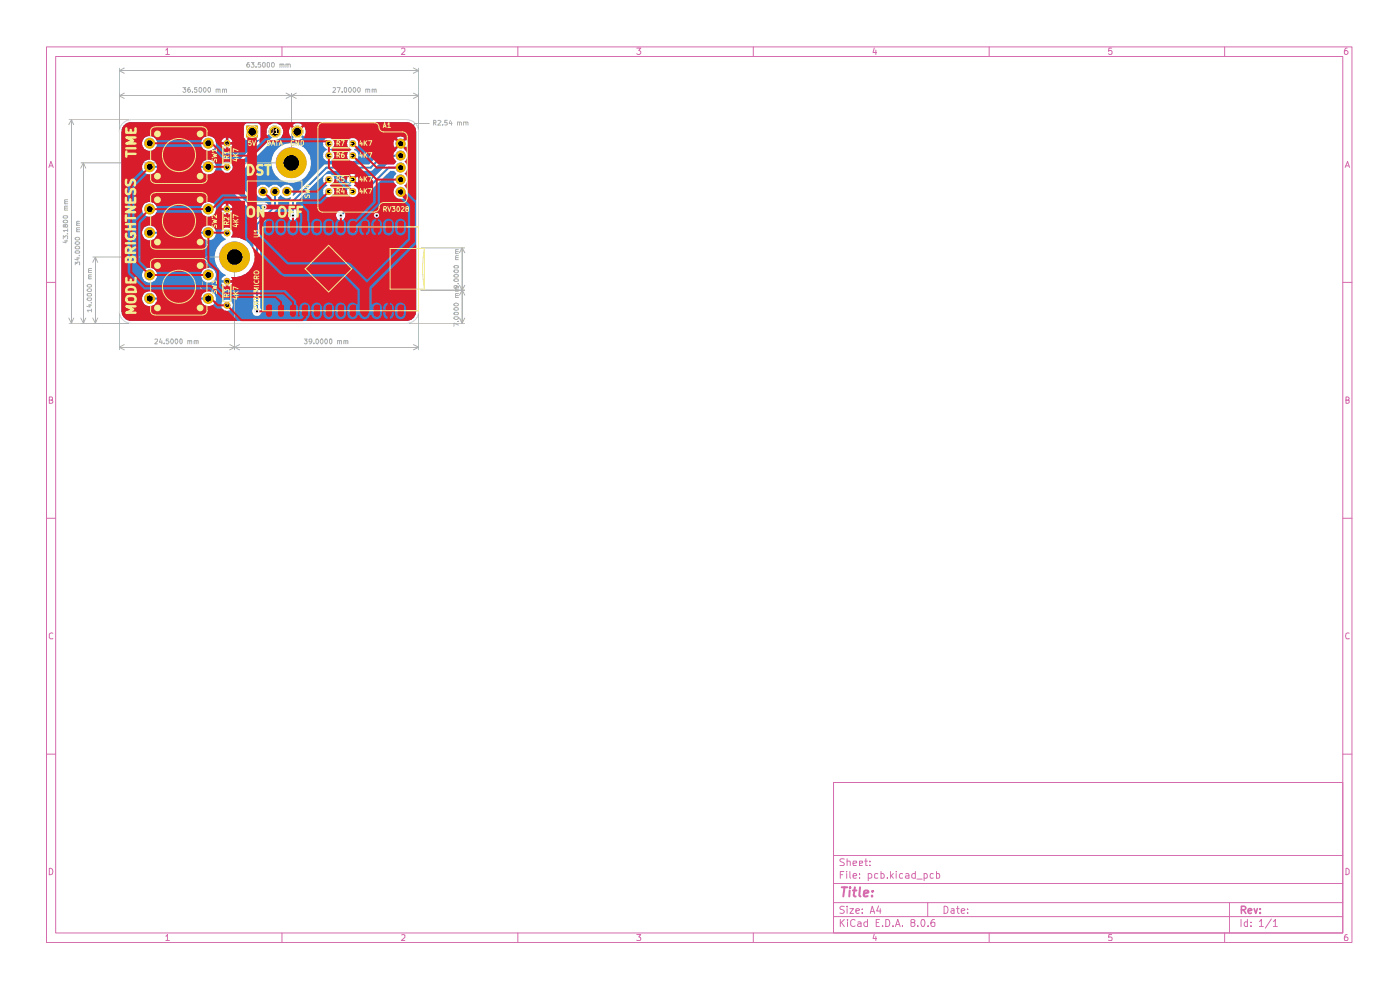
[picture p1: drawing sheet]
<svg xmlns="http://www.w3.org/2000/svg" width="297mm" height="210mm" viewBox="0 0 297 210" stroke-linecap="round" stroke-linejoin="round" font-family="sans-serif">
<g fill="none" stroke="#d56bad" stroke-width=".21">
<path d="M9.9 9.9h276.9v190h-276.9zM11.8 12h273.1v185.9h-273.1zM35.2 10.6l.3-.4v1.4M35.2 11.6h.7M59.8 9.9v2.1M85.2 10.4l.2-.2 .4 .1 .1 .5-.8 .8h.8M109.9 9.9v2.1M135.1 10.2h.8l-.4 .5 .4 .3v.3l-.2 .3-.6-.2M159.8 9.9v2.1M185.5 10.2l-.3 .9h.8M185.8 10.6v1M209.8 9.9v2.1"/>
<path d="M235.8 10.2h-.6v.7l.1-.2 .5 .1v.7l-.5 .1-.1-.2M259.8 9.9v2.1M285.8 10.2a.58 .58 0 0 0-.6 .6l.1 .7 .4 .1 .3-.3v-.3l-.3-.3-.4 .1-.1 .2M10.4 35.5l.4-1.3 .5 1.3M10.5 35.2h.6M285.4 35.5l.5-1.3 .4 1.3M285.5 35.2h.6M9.9 59.9h1.9M284.9 59.9h1.9M10.5 84.9h.5l.1-.2v-.3l-.1-.2h-.5v1.4l.6-.1 .1-.4-.1-.2h-.1M285.5 84.9h.5l.2-.4-.2-.3h-.5v1.4l.7-.2v-.4l-.2-.1M9.9 109.9h1.9"/>
<path d="M284.9 109.9h1.9M11.2 134.3l-.3-.1-.4 .4v.7l.2 .2 .5-.1M286.2 134.3l-.2-.1a.74 .74 0 0 0-.3 1.3l.5-.1M9.9 160h1.9M284.9 160h1.9M176.8 166h108.1v31.9h-108.1zM10.5 184.2a.68 .68 0 0 1 .7 .7 .68 .68 0 0 1-.7 .6zM35.2 198.6l.3-.4v1.3M35.2 199.5h.7M59.8 197.9v2M85.2 198.3h.7v.5l-.8 .7h.8M109.9 197.9v2"/>
<path d="M135.1 198.2h.8l-.4 .6h.3v.6h-.7M159.8 197.9v2M176.8 194.4h108.1M176.8 191.5h108.1M176.8 187.4h108.1M176.8 181.5h108.1M178.3 195v1.6M178.3 185.5h.5M178.5 195.7l.6 .9M179 184.9h-.7v1.4M179.1 192.3a.67 .67 0 0 0-.9 .2l.1 .3a.62 .62 0 0 1 .7 .8 .64 .64 0 0 1-.8 .1M179.1 182.2h-.8l-.1 .4 .7 .4 .2 .3-.2 .3h-.7"/>
<path d="M179.1 195l-.8 .9M179.6 184.9v.1M179.6 185.3v1M179.7 192.2v.2M179.7 182.8l.6-.1 .1 .9M179.7 182.2v1.4M179.7 192.7v1.1M179.8 195v.2M179.8 195.5v1.1M180.3 192.7h.8l-.8 1.1h.8M180.3 184.9v1.2l.2 .2M181 185.8l.7-.1v-.3l-.5-.1-.2 .2 .1 .7h.6"/>
<path d="M181 183.2l.7-.2v-.3h-.6l-.1 .1 .1 .8h.6M181.4 195.2l-.4-.2-.5 .4v.8l.5 .4 .4-.2M181.6 193.3l.7-.2-.1-.3-.4-.1-.2 .2 .1 .8h.5M182 195.6l.4-.1 .3 .2v.9M182.3 186.2v.1M182.3 185.4v.1M182.3 183.2l.7-.2-.1-.3h-.6v.9h.6M182.7 195.9l-.5 .1-.3 .2 .3 .4 .5-.1M182.9 193.6v.2M182.9 192.8v.1M183.4 182.7h.6M183.7 182.2v1.4h.3"/>
<path d="M184 195.6a.52 .52 0 0 0-.7 .2l.1 .7h.6M184 195v1.6M184.2 185.4l.4-.1 .4 .3-.1 .6h-.7M184.2 185.3v1.5M184.5 183.5v.1M184.5 182.7v.1M184.6 193.8l.4-1.6 .5 1.6M184.7 193.3h.8M185.5 198.2l-.3 .9h.8M185.8 198.7v.8M185.9 195.7h.5M186.2 185.4l-.4-.1-.3 .2v.7h.7"/>
<path d="M186.4 192.2l-.4 1.1h.9M186.6 195h-.7v1.6h.7M186.7 192.7v1.1M186.9 185.4l.4-.1 .3 .3-.1 .6h-.6M186.9 184.9v1.4M187.2 196.4v.2M187.9 195a.77 .77 0 0 1 .9 .8 .77 .77 0 0 1-.9 .8zM188.3 186.2v.1M188.9 184.9v1.4M189.1 185.8l.4 .5M189.4 196.4v.2M189.5 185.3l-.6 .6"/>
<path d="M189.9 196.6l.6-1.6 .5 1.6M190.1 184.9v.1M190.1 196.1h.7M190.1 185.3v1M191.5 196.4v.2M191.5 185.4l-.4-.1-.3 .3 .1 .6h.6M192.2 185.4h.5l.1 .9M192.8 185.7l-.6 .1-.1 .2 .2 .3 .5-.1M193.5 195.7l-.2-.2v-.4a.48 .48 0 0 1 .8 .3l-.3 .3-.5 .1v.6a.45 .45 0 0 0 .7 0 .45 .45 0 0 0-.2-.7M194.2 185.4l-.4-.1-.4 .3 .1 .6h.7M194.2 184.9v1.4M194.5 186.5h1.1"/>
<path d="M194.7 196.4v.2M195.5 195.1l.2-.1a.78 .78 0 0 1 .6 .6 .78 .78 0 0 1-.3 .8l-.1 .2a.89 .89 0 0 1-.4-1.5zM196 185.4l.5-.1 .2 .3-.1 .6h-.6M196 185.3v1.5M196.8 191.5v2.9M196.9 196.4v.2M198 185.4l-.4-.1-.3 .3 .1 .6h.6M198.2 195h-.3a1.04 1.04 0 0 0-.2 1.5l.4 .1 .2-.2v-.7l-.5-.1-.3 .3M198.7 185.4l.4-.1 .2 .3v.6h-.6M198.7 184.9v1.4M200.3 192.2a.77 .77 0 0 1 .8 .8 .77 .77 0 0 1-.8 .8zM201.8 192.8h.6v1"/>
<path d="M202.4 193.1l-.7 .2 .1 .4h.6M202.9 192.7h.6M203.2 192.2v1.3l.3 .3M203.9 193.3l.8-.2-.1-.3-.4-.1-.3 .2 .1 .8h.6M205.3 193.6v.2M205.3 192.8v.1M209.8 197.9v2M235.8 198.2h-.6v.6h.6v.7l-.6-.1M259.8 197.9v2M260.8 191.5v6.4M263.3 195v1.6M264.6 195.6l-.4-.1-.3 .3 .1 .6 .2 .2 .4-.1"/>
<path d="M264.6 195v1.6M265.4 196.4v.2M265.4 195.6v.1M267.2 195.5l.4-.5v1.6M267.2 196.6h.8M269.7 194.9l-1.3 2M270.1 195.5l.4-.2 .1-.3v1.6M270.1 196.6h.9M285.5 184.2h.3l.4 .3v.7l-.4 .3h-.3zM285.8 198.2l-.3 .1a1.08 1.08 0 0 0-.2 1.2h.5l.2-.5-.3-.2h-.4l-.1 .2"/>
</g>
<path d="M263.4 193l.7-.1 .2-.4-.4-.3h-.5v1.6M263.8 193l.5 .8M264.8 193.3l.8-.2-.1-.3-.5-.1-.2 .2 .1 .8h.6M266.1 192.7l.3 1.1 .3-1.1M267.3 193.6v.2M267.3 192.8v.1" fill="none" stroke="#d56bad" stroke-width=".34"/>
<path d="M178.6 188.2h1.1M179.2 188.2l-.3 2M180.3 188.9l-.1 1.3M180.3 188.2v.2M180.9 188.9h.8M181.4 188.2l-.3 1.7 .4 .3M182.5 188.2l-.2 1.7 .2 .3M183.3 189.6l.9-.3-.1-.3a.6 .6 0 0 0-.8 .1v1h.8M185 190v.2M185.2 189l.1 .1h-.3l.2-.1-.1 .1" fill="none" stroke="#d56bad" stroke-width=".42"/>
<g fill="none" stroke="#f2aea5" stroke-width=".51">
<path d="M62.7 60.6l-.3-.2h-.5l-.2 .2-.1 .4 1.2 1.4h-1.2M63.3 60.4l.7 2 .6-2M64.7 65.7v-2.1l.7 1.5 .7-1.5v2.1M66.7 65.7l.7-2.1 .6 2.1M66.7 60.4l1.2 1.2M66.9 65.1h1M67.6 61.3l-.9 1.1M67.9 60.4v2M68.7 60.6a.92 .92 0 0 1 1.2 .3 .92 .92 0 0 1-.2 1.2 .58 .58 0 0 1-1 .1M69.4 63.6v2.1h-.9M70.8 60.7l.4-.3 .6 .1a1.42 1.42 0 0 1-.2 1.9h-.6a1.84 1.84 0 0 1-.2-1.7zM71.9 63.9l.5-.3h.5v2.1a1.1 1.1 0 0 1-1.1-.6 1.1 1.1 0 0 1 .1-1.2z"/>
<path d="M73.5 60.4v2h-.9M73.9 63.9l.3-.3 .6 .1a1.42 1.42 0 0 1-.2 2l-.6-.1a1.84 1.84 0 0 1-.1-1.7zM74.5 60.6v-.1a.73 .73 0 0 1 .8 0 .73 .73 0 0 1 .3 .8v.3a.68 .68 0 0 1-.3 .8 .68 .68 0 0 1-.8-.2M76.5 64.6l-.7 1.1M77 64.6h-.8l-.3-.1v-.7l.3-.2h.8v2.1M77.7 65.7l.7-2.1 .6 2.1M77.9 65.1h.9M78.1 60.7l.5-.3h.5v2a1.1 1.1 0 0 1-1.1-.5 1.1 1.1 0 0 1 .1-1.2zM79.6 63.6v1.5a.68 .68 0 0 0 .8 .6M80.6 61.4l-.6 1M81.1 61.4h-.8l-.3-.3a.52 .52 0 0 1 .3-.7h.8v2M82 60.7a.71 .71 0 0 1 .8-.3 .71 .71 0 0 1 .5 .7v.7a.68 .68 0 0 1-.7 .7 .68 .68 0 0 1-.7-.7z"/>
<path d="M82.4 63.6l.7 1 .7-1M83.1 64.6v1.1M83.9 60.4l.6 2 .3-1.4 .4 1.4 .4-2M84.8 64.6h-.3a.55 .55 0 0 0-.2 .6 .55 .55 0 0 0 .4 .5h.8v-2.1h-.7l-.3 .2v.4l.1 .3 .9 .1"/>
</g>
<g fill="#0fe">
<path d="M52.5 26.9h2v2h-2z"/>
<circle cx="69.7" cy="30.4" r=".72"/>
<circle cx="69.7" cy="40.6" r=".72"/>
<circle cx="69.7" cy="33" r=".72"/>
<circle cx="69.7" cy="38.1" r=".72"/>
<circle cx="74.8" cy="30.4" r=".72"/>
<circle cx="74.8" cy="40.6" r=".72"/>
<circle cx="74.8" cy="38.1" r=".72"/>
<circle cx="74.8" cy="33" r=".72"/>
<circle cx="31.7" cy="30.4" r="1.14"/>
<circle cx="44.2" cy="30.4" r="1.14"/>
<circle cx="44.2" cy="35.3" r="1.14"/>
<circle cx="48.1" cy="44.3" r=".72"/>
<circle cx="58.3" cy="40.6" r=".97"/>
<circle cx="55.8" cy="40.6" r=".97"/>
<circle cx="48.1" cy="30.4" r=".72"/>
</g>
<path d="M52.5 26.9h2v2h-2z" fill="none" stroke="#0fe" stroke-width=".51"/>
<g fill="#0fe">
<circle cx="48.1" cy="35.4" r=".72"/>
<circle cx="63" cy="27.9" r="1.31"/>
<circle cx="58.3" cy="27.9" r="1.31"/>
<circle cx="61.8" cy="34.5" r="3.3"/>
<circle cx="60.8" cy="40.6" r=".97"/>
<circle cx="31.7" cy="44.3" r="1.14"/>
<circle cx="44.2" cy="44.3" r="1.14"/>
<circle cx="31.7" cy="49.3" r="1.14"/>
<circle cx="31.7" cy="35.3" r="1.14"/>
<circle cx="44.2" cy="49.3" r="1.14"/>
<circle cx="48.1" cy="49.4" r=".72"/>
<circle cx="85" cy="40.7" r="1.06"/>
<circle cx="85" cy="38.1" r="1.06"/>
<circle cx="85" cy="35.5" r="1.06"/>
<circle cx="85" cy="33" r="1.06"/>
<circle cx="85" cy="30.4" r="1.06"/>
<circle cx="48.1" cy="64.7" r=".72"/>
<circle cx="31.7" cy="58.3" r="1.14"/>
<circle cx="31.7" cy="63.3" r="1.14"/>
<circle cx="44.2" cy="63.3" r="1.14"/>
<circle cx="48.1" cy="59.6" r=".72"/>
<circle cx="44.2" cy="58.3" r="1.14"/>
<circle cx="49.7" cy="54.5" r="3.3"/>
</g>
<path d="M26.2 26.7l.6-.5 .7-.3h59l.7 .3a2.34 2.34 0 0 1 1.1 1.7l-.1 38.4a2.11 2.11 0 0 1-.9 1.5l-.8 .3h-59a2.23 2.23 0 0 1-1.8-2.1v-2.7h4.4a1.57 1.57 0 0 0 1.2 1.6 1.57 1.57 0 0 0 1.8-.8h9.7l.1 .2a1.4 1.4 0 0 0 2.1 .5h1.9l.1 .1a1.21 1.21 0 0 0 .9 1 1.21 1.21 0 0 0 1.3-.5 1.22 1.22 0 0 0-.8-1.8 1.22 1.22 0 0 0-1.5 1.2h-1.9l.1-.1a1.62 1.62 0 0 0 .2-2.6 1.62 1.62 0 0 0-2.5 .6l-9.7-.1a1.59 1.59 0 0 0-1.8-.8 1.59 1.59 0 0 0-1.2 1.5h-4.4v-5h4.4v.3a1.57 1.57 0 0 0 1.7 1.4 1.57 1.57 0 0 0 1.5-1.7h9.4v.3a1.74 1.74 0 0 0 1.2 1.3h3.1v.2a1.23 1.23 0 0 0 1.1 .8 1.23 1.23 0 0 0 1.2-.8v-.2h-.9v1h-.5v-1h-3.4a1.57 1.57 0 0 0 1.3-1.7 1.57 1.57 0 0 0-1.6-1.4 1.57 1.57 0 0 0-1.5 1.5h-9.4v-.4a1.6 1.6 0 0 0-1.8-1.1 1.6 1.6 0 0 0-1.4 1.5h-4.4v-3.8h19.9v.4a4.5 4.5 0 0 0 2.2 3.4v.2a1 1 0 0 0-.8 .9h.8a.34 .34 0 0 0 .2 .5 .34 .34 0 0 0 .4-.1l.1-.2-.2-.2h1l-.3-.6a4.3 4.3 0 0 0 4.5-2.4h.3v9a.99 .99 0 0 0 0 1.4 .99 .99 0 0 0 1.4-.1l.3-.3v-.8l-.3-.2v-17.6l3.6-3.5 .2-.3v-2.1l.6-.5a1.42 1.42 0 0 0 2 .4l.1 .3-.3 .5v2.4a.99 .99 0 0 0 0 1.5 .99 .99 0 0 0 1.4-.1l.3-.3v-.8l-.3-.3v-2.1l4.8-4.8h.9l.2 .6 .6 .5 .1 .3a1.16 1.16 0 0 0-.7 1.7 1.22 1.22 0 0 0 1.9 .3 1.22 1.22 0 0 0-.3-2h-.3l.1-.3h.2a1.3 1.3 0 0 0 .7-1.1h2.6l.2 .7 .6-.8 .3 .4h.2l.3-.3 .6 .7 .2-.5-.1-.9-.7 .7-.2-.3h-.4l-.2 .2-.6-.6-.2 .7h-2.6l-.2-.7-.4-.3h3.8l.6 .7 .6-.7v-.1a1.11 1.11 0 0 0-1.2 .1l-3.9-.1a1.23 1.23 0 0 0-1.8 1.1h-.9l1.9-1.9h9.3l2.6-2.5h2.3l.4 .5-.5 .7-1.6 .1-5.8 5.8-.2-.1v-.3a1.16 1.16 0 0 0-.9-.9l.1-.3 .2-.1-.6-.7-.6 .7 .3 .1v.3h-.2a1.17 1.17 0 0 0-.7 1.2 1.17 1.17 0 0 0 .9 1l.4 .1 .1 .2-2.7 2.7a.99 .99 0 0 0-1 1 .99 .99 0 0 0 1.1 1 .99 .99 0 0 0 .9-1.1l9.4-9.4h1l.4 .7a1.57 1.57 0 0 0 .1 2.6 1.5 1.5 0 0 0-.4 2.1 1.5 1.5 0 0 0 2.2 .2 1.5 1.5 0 0 0 0-2.2l-.2-.2 .1-.2a1.58 1.58 0 0 0 0-2.5 1.6 1.6 0 0 0 0-2.5 1.45 1.45 0 0 0 0-2.4v-.1l-.8-.7 .3-.4 .8 .7a1.43 1.43 0 0 0 0-1.7l-.8 .7-.3-.3 .7-.8a1.53 1.53 0 0 0-1.7 0l.7 .8-.3 .3-.8-.7v.1a1.49 1.49 0 0 0 0 1.6l.8-.7 .3 .4-1.2 1.3-2.9 .1-2.4 2.5h-9.4l-6.6 6.6h-.2v-.2a1.48 1.48 0 0 0-.9-2.1 1.59 1.59 0 0 0-1.5 .5l-.3 .1-.1-.3a1.33 1.33 0 0 0-1.8 0l-.4 .3h-.2l-.2-.3a1.33 1.33 0 0 0-1.8 0 1.43 1.43 0 0 0-.1 2.2 1.43 1.43 0 0 0 2.2-.3l.6 .4v1.7l-.5 .4h-.1l-.2-.6-.5-.4h-1.9l-2.8-2.7v-4.2l1.5-1.5h4.5v.5a4.2 4.2 0 0 0 6.9 2.8 4.2 4.2 0 0 0-1.8-7.3h5.8l.2 .6 .7 .6v.1a1.16 1.16 0 0 0-.7 1.8 1.22 1.22 0 0 0 1.9 .2 1.22 1.22 0 0 0-.3-1.9l-.3-.1v-.1l.3-.1a1.3 1.3 0 0 0 .7-1.1h2.6l.1 .6 .7 .5 .1 .2a1.16 1.16 0 0 0-.8 1.8 1.22 1.22 0 0 0 2 .2 1.22 1.22 0 0 0-.3-1.9l-.3-.1 .1-.2h.2a1.26 1.26 0 0 0 .5-1.8 1.26 1.26 0 0 0-1.4-.5 1.26 1.26 0 0 0-.9 1.2h-2.6v-.3a1.24 1.24 0 0 0-1.4-.9 1.24 1.24 0 0 0-1.1 1.2l-6-.1a4.2 4.2 0 0 0-4.9 4.1h-4.5l4.8-4.8a1.87 1.87 0 0 0 2.2-1.8h1.2l.3 1.1 .8-.7 .3 .3-.6 .8 .1 .1a1.74 1.74 0 0 0 2-.1l-.8-.8 .4-.3 .8 .7a1.94 1.94 0 0 0-.1-2.2l-.7 .8-.4-.3 .8-.8-.2-.1a1.59 1.59 0 0 0-1.9 .1l.6 .8-.3 .3-.8-.8-.3 1.1h-1.2a1.79 1.79 0 0 0-1.4-1.7 1.75 1.75 0 0 0-2.1 2.1l-1.2 1.2-.2-.1 .1-2.6-.2-.4-.4-.2h-2.5l-.3 .2-.2 .4v2.4l.3 .3 .3 .2 2.6-.1 .1 .2-5.1 5.1-.2 .3v5.7l.2 .3 3.7 3.7 2.4 .1v.1l-2.2 2.1v.3v5.2h-.3v-.1a3.8 3.8 0 0 0-2.5-2.1l-2-.1 .2-.4a1.22 1.22 0 0 0-1.1-1.8 1.22 1.22 0 0 0-1 1.8l.5 .5 .3 .1-.1 .3a4.1 4.1 0 0 0-2.2 3.6h-19.9v-5.1h4.4v.2a1.57 1.57 0 0 0 1.3 1.4 1.57 1.57 0 0 0 1.7-.9h9.7l.1 .2a1.59 1.59 0 0 0 2.4 .2 1.59 1.59 0 0 0-.1-2.4 1.59 1.59 0 0 0-2.4 .5l-9.6 .1a1.62 1.62 0 0 0-1.8-.8 1.62 1.62 0 0 0-1.3 1.5h-4.4v-5h4.4v.2a1.57 1.57 0 0 0 1.7 1.4 1.57 1.57 0 0 0 1.5-1.6h9.4v.2a1.58 1.58 0 0 0 1.5 1.4 1.58 1.58 0 0 0 1.6-1.4h1.2l.1 .4 .5 .5a1.23 1.23 0 0 0 1.7-.7v-.2h-.9v1h-.5v-1h-2.1v-.3h2l.2 .4h.3l.2-.3-.2-.3h1v-.2a1.06 1.06 0 0 0-.9-.7v.9l-.4-.1-.2 .3h-2v-.2h2.1v-.9l-.3 .1a.82 .82 0 0 0-.6 .8h-1.2l-.1-.2a1.55 1.55 0 0 0-1.7-1.1 1.55 1.55 0 0 0-1.3 1.6h-9.4v-.5a1.6 1.6 0 0 0-1.8-1.1 1.6 1.6 0 0 0-1.4 1.6h-4.4v-9h4.4v.2a1.57 1.57 0 0 0 1.3 1.4 1.57 1.57 0 0 0 1.7-.8h9.7l.1 .1a1.58 1.58 0 0 0 1.8 .6 1.58 1.58 0 0 0 1.1-1.4h1.1l.1 .1a1.21 1.21 0 0 0 1.5 1 1.21 1.21 0 0 0 .8-1.6 1.21 1.21 0 0 0-1.7-.6 1.1 1.1 0 0 0-.7 1.1h-1.1v-.4a1.24 1.24 0 0 0-.8-1.1 1.76 1.76 0 0 0-2.2 .7l-9.7-.1a1.59 1.59 0 0 0-1.8-.7 1.59 1.59 0 0 0-1.2 1.5h-4.4v-5h4.4v.2a1.57 1.57 0 0 0 1.7 1.4 1.57 1.57 0 0 0 1.5-1.6h9.4v.2a1.58 1.58 0 0 0 1.5 1.4 1.58 1.58 0 0 0 1.6-1.4h1.2l.1 .4 .5 .5a1.23 1.23 0 0 0 1.7-.7v-.2h-.9v1h-.5v-1h-2.1v-.3h2l.2 .4h.3l.2-.3-.2-.3h1v-.1a1.06 1.06 0 0 0-.9-.8v.9h-.4l-.2 .2h-2v-.2h2.1v-.9l-.3 .1a.82 .82 0 0 0-.6 .8h-1.2l-.1-.1a1.56 1.56 0 0 0-1.7-1.1 1.56 1.56 0 0 0-1.3 1.5h-9.4v-.4a1.6 1.6 0 0 0-1.8-1.1 1.6 1.6 0 0 0-1.4 1.5h-4.4v-2.5l.1-.6z" fill="#3b80ca"/>
<path d="M31.7 35.4h12.5M85 35.6h-2.5l-10.2 10.1M85 33h-3.8l-2.5 2.6h-9.4l-7.2 7.1v3M31.7 49.4h12.5M58.3 40.6v3.2l-3.8 3.8v18.4M31.7 63.3h12.5" fill="none" stroke="#3b80ca" stroke-width=".42"/>
<path d="M58.3 27.9l-7.6 7.6v5.1l3.3 3.3h2" fill="none" stroke="#3b80ca" stroke-width="1"/>
<path d="M25.9 26.4a2.54 2.54 0 0 1 2-1h58.4a2.54 2.54 0 0 1 2.5 2.5v38.1a2.54 2.54 0 0 1-2.5 2.6h-58.4a2.54 2.54 0 0 1-2.6-2.6v-38.1l.1-.5z" fill="none" stroke="#d0d2cd" stroke-width=".21"/>
<g fill="none" stroke="#afafaf" stroke-width=".21">
<path d="M25.3 14.4v13M25.3 15h63.5M25.3 15l1.1 .6M26.4 14.4l-1.1 .6M26.4 19.7l-1.1 .6M38.8 18.6h.6l-.3 .3 .3 .1v.4l-.2 .2-.4-.2M40.3 18.6l-.4 .1-.1 .7 .4 .2 .2-.3-.2-.4-.4 .1v.2M40.9 19.4v.2M41.8 18.6h-.5v.4h.5v.4l-.2 .2h-.2l-.1-.2M42.4 18.6a.52 .52 0 0 1 .4 .5 .52 .52 0 0 1-.3 .5l-.3-.3v-.5zM43.2 18.7l.1-.1a.52 .52 0 0 1 .5 .5 .52 .52 0 0 1-.4 .5l-.3-.4zM44.2 18.6l.5 .2v.5l-.3 .3a.66 .66 0 0 1-.2-1z"/>
<path d="M45.8 19l.5-.1v.7M45.8 18.9v.7M46.3 19l.4-.1v.7M47.2 19h.4v.6M47.2 18.9v.7M47.6 19l.4-.1v.7M52.9 13.3h-.3a.7 .7 0 0 0-.1 1l.4-.1 .1-.4-.3-.2-.3 .2M53.3 13.3h.6l-.3 .3 .2 .1 .1 .4-.2 .2-.4-.1M54.3 14.2v.1M55.2 13.3h-.4l-.1 .5 .5-.2 .1 .5-.1 .2-.5-.1M55.8 13.3h.2l.3 .1v.7l-.3 .2a.58 .58 0 0 1-.2-1zM56.9 13.3l.3 .1v.7l-.2 .2-.3-.2v-.7z"/>
<path d="M57.6 13.4l.4-.1a.58 .58 0 0 1-.1 1l-.3-.2zM59.4 13.7l.3-.1 .1 .7M59.4 13.6v.7M59.8 13.8v-.2h.4v.7M60.6 19.7l1.2 .6M60.7 13.7l.4-.1v.7M60.7 13.6v.7M61.1 13.8l.1-.2h.3l.1 .7M61.8 19.7v14.3M62.9 19.7l-1.1 .6M70.7 18.7l.4-.1 .1 .4-.6 .6h.6M71.5 18.6h.7l-.4 1"/>
<path d="M72.6 19.4v.2M73.1 18.6h.3l.1 .2v.5l-.1 .3-.4-.3zM74 18.8l.1-.2a.52 .52 0 0 1 .5 .5 .52 .52 0 0 1-.4 .5l-.2-.3zM75 18.7l.1-.1a.52 .52 0 0 1 .4 .5 .52 .52 0 0 1-.4 .5l-.2-.4zM76 18.6l.4 .2v.5l-.2 .3a.66 .66 0 0 1-.2-1zM77.6 19l.4-.1v.7M77.6 18.9v.7M78 19l.4-.1v.7M79 19h.4v.6M79 18.9v.7M79.4 19l.4-.1v.7M87.6 14.4l1.2 .6"/>
<path d="M87.6 19.7l1.2 .6M88.8 14.4v13M88.8 15l-1.2 .6M14.6 25.4h12.7M15.2 25.4v43.2M15.2 25.4l.5 1.1M15.2 25.4l-.6 1.1M17.1 34.5h44.2M17.7 34.5v34.1M17.7 34.5l.5 1.2M17.7 34.5l-.6 1.2M25.3 20.3h63.5"/>
<path d="M25.3 20.3l1.1 .6M42.5 33.1l.5 .5v.6M43 31.9v.7M61.2 35.3h1M61.2 34.7h1M61.7 34.7v.6M61.8 20.3l1.1 .6M61.8 20.3l-1.2 .6M62.2 33.7v.6l-.6-.6h-.3v.5M87 26.3l-.4 1.3M87.8 27.2l-1.2 .4M88.8 20.3l-1.2 .6"/>
<path d="M91.1 26.2h-3l-1.5 1.4M92 26h.4l.1-.4-.5-.1v1M92.2 26l.3 .5M92.9 25.6l.4-.1 .2 .4-.7 .6h.7M93.9 26.5h.1M94.9 25.5h-.5v.5h.5v.5h-.5M95.5 25.5l-.2 .7h.6M95.8 25.9v.6M97.1 26l.2-.1 .2 .1v.5M97.1 25.9v.6M97.5 26l.1-.1 .3 .1v.5M98.3 26l.4-.1 .1 .1v.5"/>
<path d="M98.3 25.9v.6M98.8 26l.1-.1 .4 .1v.5M13.4 50.7v-.7l.4 .3 .1-.3 .5 .1-.1 .6M13.4 45.8h.8h.2v.4l-.8 .1-.2-.1zM13.5 46.8l.5-.1 .4 .2a.47 .47 0 0 1-.5 .4 .47 .47 0 0 1-.5-.4zM13.7 51.1h.7M13.7 44.6h.7M13.7 43.2h.7M13.8 47.8l.2-.2 .4 .1v.4l-.4 .1-.2-.1v-.4h-.4v.4l.2 .1 .2-.2M14 50.9v.6l-.7-.1M14.3 49.6h.1M14.4 48.9h-1l.3 .2"/>
<path d="M14.4 44.2h-.6l-.1 .2 .1 .2M14.4 43.7h-.6l-.1 .3 .1 .2M14.4 42.8h-.6l-.1 .3 .1 .1M14.4 42.4h-.6l-.1 .2 .1 .2M14.4 48.6v.5M16 56.2v-.6l.3 .3 .1-.3h.4v.6M16 53.3l.7-.1 .2 .1v.3l-.8 .1-.1-.1zM16 52.4a.52 .52 0 0 1 .5-.2 .52 .52 0 0 1 .4 .5l-.8 .1-.1-.1zM16 51.4a.52 .52 0 0 1 .5-.1 .52 .52 0 0 1 .4 .4 .52 .52 0 0 1-.6 .2 .52 .52 0 0 1-.3-.5zM16 50.5a.52 .52 0 0 1 .5-.2 .52 .52 0 0 1 .4 .5 .52 .52 0 0 1-.6 .1 .52 .52 0 0 1-.3-.4zM16.2 54.7h.7M16.2 49.1h.7"/>
<path d="M16.2 47.8h.7M16.6 54.6v.6l-.7-.2M16.8 54.2h.1M16.9 48.7h-.6l-.1 .3 .2 .1M16.9 48.3h-.6l-.1 .3 .2 .1M16.9 47.4h-.5l-.2 .1 .2 .3M16.9 46.9h-.5l-.2 .2 .2 .3M18.8 59.1h.6M18.8 57.8h.6M19.4 58.7h-.5l-.1 .2 .1 .2M19.4 58.3h-.6v.2l.1 .2M19.4 57.4h-.5l-.1 .1 .1 .3"/>
<path d="M19.4 56.9h-.5l-.1 .2 .1 .3M19.6 54.5h30.2M20.2 54.5v14.1M20.2 54.5l.5 1.2M20.2 54.5l-.6 1.2M42.5 47l.5 .5v.6M43 45.8v.8M43 59.8v.8M49.1 55.2h1.1M49.1 54.7h1.1M49.7 54.7v.5M49.8 55v19.3"/>
<path d="M50.2 54h-1.1l.4 .3M50.2 53.7v.6M89.3 52.6h9.3M96.3 59.3a.52 .52 0 0 1 .6-.2 .52 .52 0 0 1 .3 .5 .52 .52 0 0 1-.5 .1 .52 .52 0 0 1-.4-.4zM96.3 58.4a.52 .52 0 0 1 .6-.2 .52 .52 0 0 1 .3 .4 .52 .52 0 0 1-.5 .2 .52 .52 0 0 1-.4-.4zM96.3 57.4h.9a.52 .52 0 0 1-.3 .5 .52 .52 0 0 1-.6-.2zM96.3 56.4l.8-.1 .1 .1v.4l-.7 .1-.2-.1zM96.6 55.1h.6M96.6 53.8h.6M97.2 54.7h-.5v.4M97.2 54.2h-.5v.5M97.2 53.4h-.6l.1 .4"/>
<path d="M97.2 53h-.6l.1 .4M98 52.6v16M98 52.6l.6 1.1M98 52.6l-.5 1.1M14.6 68.6h12.7M14.6 67.4l.6 1.2M15.7 67.4l-.5 1.2M17.1 67.4l.6 1.2M18.2 67.4l-.5 1.2M18.5 63.3h.9a.52 .52 0 0 1-.3 .5 .52 .52 0 0 1-.6-.2zM18.5 62.4l.8-.1 .1 .1v.3l-.7 .1-.2-.1zM18.5 61.4a.52 .52 0 0 1 .5-.2 .52 .52 0 0 1 .4 .5 .52 .52 0 0 1-.5 .2 .52 .52 0 0 1-.4-.5z"/>
<path d="M18.5 60.5a.52 .52 0 0 1 .5-.2 .52 .52 0 0 1 .4 .4 .52 .52 0 0 1-.5 .2 .52 .52 0 0 1-.4-.4zM18.8 64.7h.6M19.1 64.6v.6l-.7-.2M19.3 64.2h.1M19.4 65.8h-.9l.3 .4M19.4 65.6v.6M19.6 67.4l.6 1.2M20.7 67.4l-.5 1.2M25.3 66.5v7.8M25.3 73.7h63.5M25.3 73.7l1.1 .6M26.4 73.1l-1.1 .6"/>
<path d="M32.9 72l.4-.1 .1 .4-.6 .6h.6M34.1 71.8l-.3 .8h.6M34.3 72.3v.6M34.8 72.8v.1M35.8 71.9h-.5v.4h.5l.1 .4-.3 .2h-.3v-.1M36.3 72l.1-.1a.52 .52 0 0 1 .4 .5 .52 .52 0 0 1-.4 .5l-.2-.4zM37.2 72l.1-.1a.52 .52 0 0 1 .4 .5 .52 .52 0 0 1-.3 .5l-.3-.4zM38.2 71.9h.4l.1 .2v.6l-.3 .2-.3-.2zM39.8 72.3h.5v.6M39.8 72.3v.6M40.3 72.3h.4v.6M41.2 72.3h.4v.6"/>
<path d="M41.2 72.3v.6M41.6 72.3h.4v.6M42.5 61l.5 .5v.6M48.7 73.1l2.2 1.2M50.9 73.1l-2.2 1.2M64.6 71.9h.6l-.4 .4h.4v.5l-.2 .1-.4-.1M66.2 72.3l-.1 .2h-.4l-.1-.5 .5-.1 .1 .2-.1 .6-.4 .2M66.6 72.8v.1M67.1 71.9a.52 .52 0 0 1 .5 .5 .52 .52 0 0 1-.3 .5l-.3-.2zM68 72l.1-.1a.52 .52 0 0 1 .5 .5 .52 .52 0 0 1-.4 .5l-.3-.4zM69 72v-.1a.52 .52 0 0 1 .5 .5 .52 .52 0 0 1-.4 .5l-.2-.4zM70 71.9h.3l.1 .2v.6l-.3 .2-.2-.2z"/>
<path d="M71.6 72.3h.4v.6M71.6 72.3v.6M72 72.3h.4v.6M72.9 72.3h.5v.6M72.9 72.3v.6M73.4 72.3h.4v.6M86.7 68.6h11.9M87.6 73.1l1.2 .6M88.8 66.5v7.8M88.8 73.7l-1.2 .6M89.2 61.6h9.4M96.3 67.3h.9a.52 .52 0 0 1-.3 .5 .52 .52 0 0 1-.6-.2z"/>
<path d="M96.3 66.3h.8h.1v.4l-.7 .1-.2-.1zM96.3 65.4a.52 .52 0 0 1 .6-.2 .52 .52 0 0 1 .3 .5 .52 .52 0 0 1-.5 .1 .52 .52 0 0 1-.4-.4zM96.3 64.5a.52 .52 0 0 1 .6-.2 .52 .52 0 0 1 .3 .4 .52 .52 0 0 1-.5 .2 .52 .52 0 0 1-.4-.4zM96.6 63.1h.6M96.6 61.8h.6M96.7 60.6l.2 .4-.2 .2-.4-.1v-.4l.2-.1 .7 .1v.4M97.2 60.2h.1M97.2 68.2h.1M97.2 69l-.9-.5v.7M97.2 62.7h-.6l.1 .4M97.2 62.3h-.6l.1 .4M97.2 61.3h-.5v.5"/>
<path d="M97.2 60.9h-.5v.4M97.5 60.5l1.1 2.2M97.5 67.4l.5 1.2M98.6 60.5l-1.1 2.2M98.6 67.4l-.6 1.2"/>
</g>
<path d="M77.4 47.5v1.3" fill="none" stroke="#b89f99" stroke-width="1.3"/>
<circle cx="77.4" cy="47.5" r=".63" fill="#b89f99"/>
<path d="M85 47.5v1.3" fill="none" stroke="#b89f99" stroke-width="1.3"/>
<circle cx="85" cy="47.5" r=".63" fill="#b89f99"/>
<path d="M82.5 47.5v1.3" fill="none" stroke="#b89f99" stroke-width="1.3"/>
<circle cx="82.5" cy="47.5" r=".63" fill="#b89f99"/>
<path d="M79.9 47.5v1.3" fill="none" stroke="#b89f99" stroke-width="1.3"/>
<circle cx="79.9" cy="47.5" r=".63" fill="#b89f99"/>
<path d="M74.8 47.5v1.3" fill="none" stroke="#b89f99" stroke-width="1.3"/>
<circle cx="74.8" cy="47.5" r=".63" fill="#b89f99"/>
<path d="M64.7 47.5v1.3" fill="none" stroke="#b89f99" stroke-width="1.3"/>
<circle cx="64.7" cy="47.5" r=".63" fill="#b89f99"/>
<path d="M72.3 47.5v1.3" fill="none" stroke="#b89f99" stroke-width="1.3"/>
<circle cx="72.3" cy="47.5" r=".63" fill="#b89f99"/>
<path d="M69.8 47.5v1.3" fill="none" stroke="#b89f99" stroke-width="1.3"/>
<circle cx="69.8" cy="47.5" r=".63" fill="#b89f99"/>
<path d="M67.2 47.5v1.3" fill="none" stroke="#b89f99" stroke-width="1.3"/>
<circle cx="67.2" cy="47.5" r=".63" fill="#b89f99"/>
<path d="M62.1 47.5v1.3" fill="none" stroke="#b89f99" stroke-width="1.3"/>
<circle cx="62.1" cy="47.5" r=".63" fill="#b89f99"/>
<path d="M59.6 47.5v1.3" fill="none" stroke="#b89f99" stroke-width="1.3"/>
<circle cx="59.6" cy="47.5" r=".63" fill="#b89f99"/>
<path d="M57.1 47.5v1.3" fill="none" stroke="#b89f99" stroke-width="1.3"/>
<circle cx="57.1" cy="47.5" r=".63" fill="#b89f99"/>
<path d="M57.1 65.3v1.2" fill="none" stroke="#b89f99" stroke-width="1.3"/>
<circle cx="57.1" cy="65.3" r=".63" fill="#b89f99"/>
<path d="M72.3 65.3v1.2" fill="none" stroke="#b89f99" stroke-width="1.3"/>
<circle cx="72.3" cy="65.3" r=".63" fill="#b89f99"/>
<path d="M74.8 65.3v1.2" fill="none" stroke="#b89f99" stroke-width="1.3"/>
<circle cx="74.8" cy="65.3" r=".63" fill="#b89f99"/>
<path d="M77.4 65.3v1.2" fill="none" stroke="#b89f99" stroke-width="1.3"/>
<circle cx="77.4" cy="65.3" r=".63" fill="#b89f99"/>
<path d="M79.9 65.3v1.2" fill="none" stroke="#b89f99" stroke-width="1.3"/>
<circle cx="79.9" cy="65.3" r=".63" fill="#b89f99"/>
<path d="M82.5 65.3v1.2" fill="none" stroke="#b89f99" stroke-width="1.3"/>
<circle cx="82.5" cy="65.3" r=".63" fill="#b89f99"/>
<path d="M85 65.3v1.2" fill="none" stroke="#b89f99" stroke-width="1.3"/>
<circle cx="85" cy="65.3" r=".63" fill="#b89f99"/>
<path d="M59.6 65.3v1.2" fill="none" stroke="#b89f99" stroke-width="1.3"/>
<circle cx="59.6" cy="65.3" r=".63" fill="#b89f99"/>
<path d="M62.1 65.3v1.2" fill="none" stroke="#b89f99" stroke-width="1.3"/>
<circle cx="62.1" cy="65.3" r=".63" fill="#b89f99"/>
<path d="M64.7 65.3v1.2" fill="none" stroke="#b89f99" stroke-width="1.3"/>
<circle cx="64.7" cy="65.3" r=".63" fill="#b89f99"/>
<path d="M67.2 65.3v1.2" fill="none" stroke="#b89f99" stroke-width="1.3"/>
<circle cx="67.2" cy="65.3" r=".63" fill="#b89f99"/>
<path d="M69.8 65.3v1.2" fill="none" stroke="#b89f99" stroke-width="1.3"/>
<circle cx="69.8" cy="65.3" r=".63" fill="#b89f99"/>
<g fill="#e85bff">
<circle cx="69.7" cy="30.4" r=".72"/>
<circle cx="69.7" cy="40.6" r=".72"/>
<circle cx="69.7" cy="33" r=".72"/>
<circle cx="69.7" cy="38.1" r=".72"/>
<circle cx="74.8" cy="30.4" r=".72"/>
<circle cx="74.8" cy="38.1" r=".72"/>
<circle cx="74.8" cy="33" r=".72"/>
<circle cx="74.8" cy="40.6" r=".72"/>
<circle cx="58.3" cy="40.6" r=".97"/>
</g>
<path d="M59.6 47.5v1.3" fill="none" stroke="#e85bff" stroke-width="1.3"/>
<circle cx="59.6" cy="47.5" r=".63" fill="#e85bff"/>
<path d="M62.1 47.5v1.3" fill="none" stroke="#e85bff" stroke-width="1.3"/>
<circle cx="62.1" cy="47.5" r=".63" fill="#e85bff"/>
<path d="M64.7 47.5v1.3" fill="none" stroke="#e85bff" stroke-width="1.3"/>
<circle cx="64.7" cy="47.5" r=".63" fill="#e85bff"/>
<path d="M57.1 47.5v1.3" fill="none" stroke="#e85bff" stroke-width="1.3"/>
<g fill="#e85bff">
<path d="M52.5 26.9h2v2h-2z"/>
<circle cx="57.1" cy="47.5" r=".63"/>
<circle cx="60.8" cy="40.6" r=".97"/>
</g>
<path d="M52.5 26.9h2v2h-2z" fill="none" stroke="#e85bff" stroke-width=".51"/>
<g fill="#e85bff">
<circle cx="48.1" cy="30.4" r=".72"/>
<circle cx="63" cy="27.9" r="1.31"/>
<circle cx="58.3" cy="27.9" r="1.31"/>
<circle cx="61.8" cy="34.5" r="3.3"/>
<circle cx="48.1" cy="44.3" r=".72"/>
<circle cx="48.1" cy="35.4" r=".72"/>
<circle cx="55.8" cy="40.6" r=".97"/>
</g>
<path d="M85 47.5v1.3" fill="none" stroke="#e85bff" stroke-width="1.3"/>
<circle cx="85" cy="47.5" r=".63" fill="#e85bff"/>
<path d="M82.5 47.5v1.3" fill="none" stroke="#e85bff" stroke-width="1.3"/>
<circle cx="82.5" cy="47.5" r=".63" fill="#e85bff"/>
<path d="M79.9 47.5v1.3" fill="none" stroke="#e85bff" stroke-width="1.3"/>
<circle cx="79.9" cy="47.5" r=".63" fill="#e85bff"/>
<path d="M77.4 47.5v1.3" fill="none" stroke="#e85bff" stroke-width="1.3"/>
<circle cx="77.4" cy="47.5" r=".63" fill="#e85bff"/>
<path d="M74.8 47.5v1.3" fill="none" stroke="#e85bff" stroke-width="1.3"/>
<circle cx="74.8" cy="47.5" r=".63" fill="#e85bff"/>
<path d="M72.3 47.5v1.3" fill="none" stroke="#e85bff" stroke-width="1.3"/>
<circle cx="72.3" cy="47.5" r=".63" fill="#e85bff"/>
<path d="M69.8 47.5v1.3" fill="none" stroke="#e85bff" stroke-width="1.3"/>
<circle cx="69.8" cy="47.5" r=".63" fill="#e85bff"/>
<path d="M67.2 47.5v1.3" fill="none" stroke="#e85bff" stroke-width="1.3"/>
<g fill="#e85bff">
<circle cx="67.2" cy="47.5" r=".63"/>
<circle cx="85" cy="35.5" r="1.06"/>
<circle cx="85" cy="33" r="1.06"/>
<circle cx="85" cy="30.4" r="1.06"/>
<circle cx="85" cy="40.7" r="1.06"/>
<circle cx="85" cy="38.1" r="1.06"/>
<circle cx="44.2" cy="44.3" r="1.14"/>
<circle cx="31.7" cy="30.4" r="1.14"/>
<circle cx="44.2" cy="30.4" r="1.14"/>
<circle cx="31.7" cy="35.3" r="1.14"/>
<circle cx="44.2" cy="35.3" r="1.14"/>
<circle cx="31.7" cy="44.3" r="1.14"/>
<circle cx="31.7" cy="49.3" r="1.14"/>
<circle cx="31.7" cy="58.3" r="1.14"/>
<circle cx="31.7" cy="63.3" r="1.14"/>
</g>
<path d="M85 65.3v1.2" fill="none" stroke="#e85bff" stroke-width="1.3"/>
<circle cx="85" cy="65.3" r=".63" fill="#e85bff"/>
<path d="M69.8 65.3v1.2" fill="none" stroke="#e85bff" stroke-width="1.3"/>
<circle cx="69.8" cy="65.3" r=".63" fill="#e85bff"/>
<path d="M72.3 65.3v1.2" fill="none" stroke="#e85bff" stroke-width="1.3"/>
<circle cx="72.3" cy="65.3" r=".63" fill="#e85bff"/>
<path d="M74.8 65.3v1.2" fill="none" stroke="#e85bff" stroke-width="1.3"/>
<circle cx="74.8" cy="65.3" r=".63" fill="#e85bff"/>
<path d="M82.5 65.3v1.2" fill="none" stroke="#e85bff" stroke-width="1.3"/>
<circle cx="82.5" cy="65.3" r=".63" fill="#e85bff"/>
<path d="M79.9 65.3v1.2" fill="none" stroke="#e85bff" stroke-width="1.3"/>
<circle cx="79.9" cy="65.3" r=".63" fill="#e85bff"/>
<path d="M77.4 65.3v1.2" fill="none" stroke="#e85bff" stroke-width="1.3"/>
<g fill="#e85bff">
<circle cx="77.4" cy="65.3" r=".63"/>
<circle cx="44.2" cy="49.3" r="1.14"/>
<circle cx="44.2" cy="58.3" r="1.14"/>
<circle cx="44.2" cy="63.3" r="1.14"/>
</g>
<path d="M57.1 65.3v1.2" fill="none" stroke="#e85bff" stroke-width="1.3"/>
<g fill="#e85bff">
<circle cx="57.1" cy="65.3" r=".63"/>
<circle cx="48.1" cy="64.7" r=".72"/>
<circle cx="48.1" cy="59.6" r=".72"/>
<circle cx="48.1" cy="49.4" r=".72"/>
<circle cx="49.7" cy="54.5" r="3.3"/>
</g>
<path d="M59.6 65.3v1.2" fill="none" stroke="#e85bff" stroke-width="1.3"/>
<circle cx="59.6" cy="65.3" r=".63" fill="#e85bff"/>
<path d="M67.2 65.3v1.2" fill="none" stroke="#e85bff" stroke-width="1.3"/>
<circle cx="67.2" cy="65.3" r=".63" fill="#e85bff"/>
<path d="M64.7 65.3v1.2" fill="none" stroke="#e85bff" stroke-width="1.3"/>
<circle cx="64.7" cy="65.3" r=".63" fill="#e85bff"/>
<path d="M62.1 65.3v1.2" fill="none" stroke="#e85bff" stroke-width="1.3"/>
<circle cx="62.1" cy="65.3" r=".63" fill="#e85bff"/>
<g fill="#d91c2b">
<path d="M26.2 26.7l.6-.5 .7-.3h59l.7 .3a2.34 2.34 0 0 1 1.1 1.7l-.1 14.5h-.1l-1.7-1.7-.1-.7-.5-.6a1.64 1.64 0 0 0 .1-2.7 1.6 1.6 0 0 0 0-2.5 1.45 1.45 0 0 0 0-2.4v-.1l-.8-.7 .3-.4 .8 .7a1.43 1.43 0 0 0 0-1.7l-.8 .7-.3-.3 .7-.8a1.53 1.53 0 0 0-1.7 0l.7 .8-.3 .3-.8-.7v.1a1.49 1.49 0 0 0 0 1.6l.8-.7 .3 .4-.7 .7v.1a1.47 1.47 0 0 0 0 2.4l-.5 .7h-3.3l-4.3-4.2v-.5a1.23 1.23 0 0 0-1.6-.8 1.23 1.23 0 0 0-.7 1.7l.7 .5 .1 .2a1.16 1.16 0 0 0-.8 1.8l.6 .5 .7 .1 4.2 4.2v4.4l-3.8 3.8a1.11 1.11 0 0 0-1.7 .7v1.8a1.13 1.13 0 0 0 1.3 .8 1.13 1.13 0 0 0 .9-1h.3l.3 .6 .5 .4h.7l.4-.2 .4-.8h.2l.5 .8 .3 .2h.8l.5-.4 .2-.6v-.5h-.8v1.5h-.5v-1.5h-1v.5h-.2v-.5h-.9v1.5h-.5v-1.5h-.9v.5h-.3v-.9l2.6-.1v-.5h.2v.5h2.3v-.5h.3l.1 1.7a1.12 1.12 0 0 0 1.1 .9 1.12 1.12 0 0 0 1.1-1.1v-1.5h.2l.1 1.7a1.12 1.12 0 0 0 1.2 .9 1.12 1.12 0 0 0 1-1.1l-.1-1.7a1.13 1.13 0 0 0-1.2-.8 1.13 1.13 0 0 0-1 1h-.2l-.1-.2a1.13 1.13 0 0 0-1.2-.8 1.13 1.13 0 0 0-1 1h-.3l-.2-.6-.6-.4v1.5h-.5v-1.5l-.7 .4-.3 .6h-.2a1.1 1.1 0 0 0-.8-.9l-.1-.2 3-3v-4.4l3.1-.1 .5 .7a1.46 1.46 0 0 0-.7 1.6 1.46 1.46 0 0 0 1.5 1.1l1.5 1.5v7l-8.5 8.6h-.2l-3.3-3.3-.4-.3-13-.1-6.1-6.1v-2.1h.9l.1 1.7a1.12 1.12 0 0 0 1.1 .9 1.12 1.12 0 0 0 1.1-1.1v-1.5h.2l.1 1.7a1.12 1.12 0 0 0 1.2 .9 1.12 1.12 0 0 0 1-1.1l-.1-1.7a1.13 1.13 0 0 0-1.2-.8 1.13 1.13 0 0 0-1 1h-.2l-.1-.2a1.13 1.13 0 0 0-1.2-.8 1.13 1.13 0 0 0-1 1h-.9v-2.9l.9 .5h5.4v.1a1.01 1.01 0 0 0 .1 1.3 5 5 0 0 0-.4 2.5 1.15 1.15 0 0 0 1.1 1.1 1.15 1.15 0 0 0 1.1-1.1v-1.5l-.4-.7 .3-.6v-.9l.6 .4v1.4l-.2 .3 .1 1.8a1.12 1.12 0 0 0 1.2 .9 1.12 1.12 0 0 0 1-1.1v-1.5h.2l.1 1.7a1.12 1.12 0 0 0 1.2 .9 1.12 1.12 0 0 0 1-1.1v-1.5h.3l.1 1.7a1.12 1.12 0 0 0 1.1 .9 1.12 1.12 0 0 0 1.1-1.1v-1.5h.2l.1 1.7a1.12 1.12 0 0 0 1.2 .9 1.12 1.12 0 0 0 1-1.1v-1.5l-.4-.7 .2-.6v-.8a1.03 1.03 0 0 0-1.5-.5 1.03 1.03 0 0 0-.2 1.6l-.4 1h-.2l-.1-.2a1.13 1.13 0 0 0-1.2-.8 1.13 1.13 0 0 0-1 1h-.3l-.1-.2a1.13 1.13 0 0 0-1.2-.8 1.13 1.13 0 0 0-1 1h-.2l-.2-.4v-2.1l-1.3-1.6h3.6l.3-.1 1.3-1.4h.3a1.22 1.22 0 0 0 1.1-.9 1.22 1.22 0 0 0-.5-1.3l-.4-.1 .1-.3a1.21 1.21 0 0 0 .9-.9v-.4h.1l2.5 2.5v.2a1.22 1.22 0 0 0 1.3 1.2 1.21 1.21 0 0 0 1.1-1.1 1.21 1.21 0 0 0-.8-1.2l-.1-.2 .3-.2-.6-.7 .4-.3 .6 .7 .1-.1 .1-.4-.1-.9-.7 .7-.2-.3h-.4l-.2 .3-.7-.7-.1 .9h-.2l-1.2-1.2h2l.6 .7 .6-.7a1.06 1.06 0 0 0-1.2 0h-2l-1.8-1.8v-1.3l.4-.4a1.28 1.28 0 0 0-.4-1.5v-.7l.4-.3a1.3 1.3 0 0 0-.8-1.8h-5.4l-.2-.3a1.69 1.69 0 0 0 .1-2.2l-.7 .8-.4-.3 .8-.8-.2-.1a1.59 1.59 0 0 0-1.9 .1l.6 .8-.3 .3-.8-.7a1.88 1.88 0 0 0 .1 2.3l-1.9 .1-.2-.2 .2-.1a1.8 1.8 0 0 0-1.1-2.8 1.79 1.79 0 0 0-2.1 2.2l.4 .8-.8 .1-1 1h-.2v-.8l.3-.4v-2.3l-.2-.4-.4-.2h-2.5l-.5 .6v2.3l.3 .4v2.8h-4.2l-1.7-1.7h.9l.1 .4 .5 .5a1.23 1.23 0 0 0 1.7-.7v-.2h-.9v1h-.5v-1h-1.8l-.2-.3h1.9l.2 .4h.3l.2-.3-.2-.3h1v-.1a1.06 1.06 0 0 0-.9-.8v.9h-.4l-.2 .2h-2v-.2h2.1v-.9l-.3 .1a.82 .82 0 0 0-.6 .8h-1.2l-.1-.1a1.61 1.61 0 0 0-1.4-1.1 1.61 1.61 0 0 0-1.5 .8l-9.7-.1a1.59 1.59 0 0 0-2.4-.4 1.59 1.59 0 0 0 0 2.4 1.59 1.59 0 0 0 2.4-.4h9.7l.1 .1a1.63 1.63 0 0 0 2.3 .4l2.1 2 4.7 .1v7.3l-4.8 .1-1.9 1.9a1.81 1.81 0 0 0-2.5 .6l-9.7-.1a1.58 1.58 0 0 0-2-.6 1.58 1.58 0 0 0-.9 1.9l-1.5 1.5-.2-.1v-6.7l2.7-2.7 .3 .1a1.48 1.48 0 0 0 1.8-1.6h9.4v.2a1.57 1.57 0 0 0 1.3 1.4 1.57 1.57 0 0 0 1.6-.8h1.6l.4 .4a1.24 1.24 0 0 0 1.6-.5 1.24 1.24 0 0 0-.3-1.6l-1.1-.2-.4 .2-.2 .2-1.6-.1a1.6 1.6 0 0 0-1.7-.7 1.6 1.6 0 0 0-1.2 1.5h-9.4v-.4a1.59 1.59 0 0 0-2-1.1 1.59 1.59 0 0 0-1.1 2l-2.9 3-.2 .3v18.5l.2 .5 3.3 3.2h13.9l.3 .3-.1 .1a1.61 1.61 0 0 0-2 1.8 1.61 1.61 0 0 0 2.5 1.1l.9 .7h1.1l.4 .5 .7 .1 2 2-22.8 .1-.7-.3-.5-.3-.4-.7-.2-.8v-2.7h4.4v.3a1.61 1.61 0 0 0 1.5 1.4 1.61 1.61 0 0 0 1.7-1.2l-.1-1a1.57 1.57 0 0 0-1.7-1 1.57 1.57 0 0 0-1.4 1.5h-4.4v-35.4l.1-.6z"/>
<path d="M53.6 52.3l5.9 6 .5 .3 13 .1 2.9 2.9v2.9l-.2 .1a1.14 1.14 0 0 0-1.2-.4 1.14 1.14 0 0 0-.8 1v1.5a1.16 1.16 0 0 0 1.1 1 1.16 1.16 0 0 0 1.1-.9h.2a1.22 1.22 0 0 0 1.1 .9 1.22 1.22 0 0 0 1.2-.6l.3-.3a1.15 1.15 0 0 0 1.3 .9 1.15 1.15 0 0 0 1-1.1h.3l.2 .7 .5 .3h.8l.3-.1 .5-.8v-.5h-.9v1.4h-.5v-1.4h-.9v.4h-.3v-1.4h.3v.5h2.3v-.5h.2v1.5a1.16 1.16 0 0 0 1.1 1 1.16 1.16 0 0 0 1.2-.9v-1.8a1.17 1.17 0 0 0-1.2-.8 1.17 1.17 0 0 0-1.1 1h-.2a1.27 1.27 0 0 0-.9-1v1.5h-.5v-1.5a1.21 1.21 0 0 0-.9 1h-.3a1.22 1.22 0 0 0-.8-1 1.22 1.22 0 0 0-1.3 .4l-.1-3.4 9.4-9.3 .1 14.1a2.6 2.6 0 0 1-1 1.8l-.8 .3h-21.4l-.1-.2 .8-1.1v-1.6h.2v1.5a1.16 1.16 0 0 0 1.1 1 1.16 1.16 0 0 0 1.2-.9v-1.6h.3v1.5a1.16 1.16 0 0 0 1.1 1 1.16 1.16 0 0 0 1.2-.9v-1.6h.2v1.5a1.16 1.16 0 0 0 1.1 1 1.16 1.16 0 0 0 1.2-.9v-1.8a1.17 1.17 0 0 0-1.2-.8 1.17 1.17 0 0 0-1.1 1h-.2a1.15 1.15 0 0 0-1.2-1 1.15 1.15 0 0 0-1.1 1h-.3a1.15 1.15 0 0 0-1.1-1 1.15 1.15 0 0 0-1.2 1h-.2a1.15 1.15 0 0 0-1.2-1 1.15 1.15 0 0 0-1.1 1l.1 1.9h-.4v-2.1l-.4-.6v-.5l-2.3-2.3h-12.7l-.9-1 .2-.3a1.22 1.22 0 0 0 2.1 0l.1-.4h-.9v1h-.5v-1a.38 .38 0 0 0 .5 0 .38 .38 0 0 0 0-.5h.9l-.3-.6a4.3 4.3 0 0 0 4.9-5l-.5-1.2z"/>
<path d="M29.8 47.3l1.4-1.4a1.54 1.54 0 0 0 1.9-.8h9.7a1.57 1.57 0 0 0 1.7 .9 1.57 1.57 0 0 0 1.3-1.4h1.2l.1 .4a1.22 1.22 0 0 0 1.6 .5l.5-.5 .1-.4h-.9v1h-.5v-1h-2.1l.3-.3h1.7v.2a.37 .37 0 0 0 .5 .1 .37 .37 0 0 0 .1-.5h.9a.89 .89 0 0 0-.9-.9v.9l-.4-.1-.2 .3h-1.7l.1-.2h1.7l-.1-.9a1 1 0 0 0-.8 .9h-.8l1.6-1.5 4.2 .1v7.5l.2 .7-.1 .2-1.3-.6-1.8-.1a1.4 1.4 0 0 0 .2-1.6 1.17 1.17 0 0 0-2-.1h-1.6a1.57 1.57 0 0 0-2.5-.4 1.57 1.57 0 0 0 .4 2.5v4.9l.9 1a2.6 2.6 0 0 0-1.6 1h-9.6l-.5-.6-.7-.3h-.8l-1.4-1.3v-6.1h.3a1.6 1.6 0 0 0 1.4 1.6 1.6 1.6 0 0 0 1.8-1.1v-1a1.61 1.61 0 0 0-1.8-1 1.61 1.61 0 0 0-1.4 1.5h-.3z"/>
</g>
<g fill="none" stroke="#d91c2b" stroke-width=".42">
<path d="M31.7 35.4l-3.8 4v18.3l2.9 3M56.6 30h12.7l.5 .5v5.1l5 5M69.8 38.1l-2.6 2.5h-6.3M74.8 33l5.1 5.1M74.8 30.5l5.1 5.1h5.1M79.9 38.1v5l-5.1 5.1M79.9 38.1h5.1M31.7 44.4l-2.6 2.6v8.7l2.6 2.6M62.1 45.7v2.5M69.8 40.6l-2 1.9h-10.1M72.3 45.7v2.5M47.1 63h11.3l1.2 1.1v1.9"/>
<path d="M47.5 62.2h12.7l1.9 1.9v1.9M48.2 64.8l3 3.1h12.9l.6-.6v-1.3M57.1 66h-2.6"/>
</g>
<path d="M53.5 50.1l7 7h13l3.8 3.8v5" fill="none" stroke="#d91c2b" stroke-width="2"/>
<path d="M56 43.9h7.4l1.2 1.3v2.9M85 40.7l2.5 2.5v7.9l-9.9 9.8h-.3" fill="none" stroke="#d91c2b" stroke-width="1"/>
<circle cx="29.1" cy="47" r=".21" fill="#d91c2b"/>
<path d="M45 35.4l3.2 .1M56.6 30l-3.1 3h-6l-2.5-2.6h-14M31.7 58.3h12.5M44.2 44.4v.1M44.2 49.4v6.1l2 2v3.5l1.3 1.2M44.3 58.3h.7M45 49.4h3.2M53.5 41.9h-6.1l-2.4 2.5h-14M55.8 40.6l1.9 1.9M30.8 60.7h14l2.3 2.3M45 63.3v.2l1.2 1.3h2" fill="none" stroke="#d91c2b" stroke-width=".42"/>
<path d="M53.5 27.9v22.2" fill="none" stroke="#d91c2b" stroke-width="2"/>
<path d="M77.4 47.5v1.3" fill="none" stroke="#d91c2b" stroke-width="1.3"/>
<circle cx="77.4" cy="47.5" r=".63" fill="#d91c2b"/>
<path d="M85 47.5v1.3" fill="none" stroke="#d91c2b" stroke-width="1.3"/>
<circle cx="85" cy="47.5" r=".63" fill="#d91c2b"/>
<path d="M82.5 47.5v1.3" fill="none" stroke="#d91c2b" stroke-width="1.3"/>
<circle cx="82.5" cy="47.5" r=".63" fill="#d91c2b"/>
<path d="M79.9 47.5v1.3" fill="none" stroke="#d91c2b" stroke-width="1.3"/>
<circle cx="79.9" cy="47.5" r=".63" fill="#d91c2b"/>
<path d="M74.8 47.5v1.3" fill="none" stroke="#d91c2b" stroke-width="1.3"/>
<circle cx="74.8" cy="47.5" r=".63" fill="#d91c2b"/>
<path d="M64.7 47.5v1.3" fill="none" stroke="#d91c2b" stroke-width="1.3"/>
<circle cx="64.7" cy="47.5" r=".63" fill="#d91c2b"/>
<path d="M72.3 47.5v1.3" fill="none" stroke="#d91c2b" stroke-width="1.3"/>
<circle cx="72.3" cy="47.5" r=".63" fill="#d91c2b"/>
<path d="M69.8 47.5v1.3" fill="none" stroke="#d91c2b" stroke-width="1.3"/>
<circle cx="69.8" cy="47.5" r=".63" fill="#d91c2b"/>
<path d="M67.2 47.5v1.3" fill="none" stroke="#d91c2b" stroke-width="1.3"/>
<circle cx="67.2" cy="47.5" r=".63" fill="#d91c2b"/>
<path d="M62.1 47.5v1.3" fill="none" stroke="#d91c2b" stroke-width="1.3"/>
<circle cx="62.1" cy="47.5" r=".63" fill="#d91c2b"/>
<path d="M59.6 47.5v1.3" fill="none" stroke="#d91c2b" stroke-width="1.3"/>
<circle cx="59.6" cy="47.5" r=".63" fill="#d91c2b"/>
<path d="M57.1 47.5v1.3" fill="none" stroke="#d91c2b" stroke-width="1.3"/>
<circle cx="57.1" cy="47.5" r=".63" fill="#d91c2b"/>
<path d="M57.1 65.3v1.2" fill="none" stroke="#d91c2b" stroke-width="1.3"/>
<circle cx="57.1" cy="65.3" r=".63" fill="#d91c2b"/>
<path d="M72.3 65.3v1.2" fill="none" stroke="#d91c2b" stroke-width="1.3"/>
<circle cx="72.3" cy="65.3" r=".63" fill="#d91c2b"/>
<path d="M74.8 65.3v1.2" fill="none" stroke="#d91c2b" stroke-width="1.3"/>
<circle cx="74.8" cy="65.3" r=".63" fill="#d91c2b"/>
<path d="M77.4 65.3v1.2" fill="none" stroke="#d91c2b" stroke-width="1.3"/>
<circle cx="77.4" cy="65.3" r=".63" fill="#d91c2b"/>
<path d="M79.9 65.3v1.2" fill="none" stroke="#d91c2b" stroke-width="1.3"/>
<circle cx="79.9" cy="65.3" r=".63" fill="#d91c2b"/>
<path d="M82.5 65.3v1.2" fill="none" stroke="#d91c2b" stroke-width="1.3"/>
<circle cx="82.5" cy="65.3" r=".63" fill="#d91c2b"/>
<path d="M85 65.3v1.2" fill="none" stroke="#d91c2b" stroke-width="1.3"/>
<circle cx="85" cy="65.3" r=".63" fill="#d91c2b"/>
<path d="M59.6 65.3v1.2" fill="none" stroke="#d91c2b" stroke-width="1.3"/>
<circle cx="59.6" cy="65.3" r=".63" fill="#d91c2b"/>
<path d="M62.1 65.3v1.2" fill="none" stroke="#d91c2b" stroke-width="1.3"/>
<circle cx="62.1" cy="65.3" r=".63" fill="#d91c2b"/>
<path d="M64.7 65.3v1.2" fill="none" stroke="#d91c2b" stroke-width="1.3"/>
<circle cx="64.7" cy="65.3" r=".63" fill="#d91c2b"/>
<path d="M67.2 65.3v1.2" fill="none" stroke="#d91c2b" stroke-width="1.3"/>
<circle cx="67.2" cy="65.3" r=".63" fill="#d91c2b"/>
<path d="M69.8 65.3v1.2" fill="none" stroke="#d91c2b" stroke-width="1.3"/>
<circle cx="69.8" cy="65.3" r=".63" fill="#d91c2b"/>
<g fill="#ebb500">
<path d="M52.5 26.9h2v2.1h-2z"/>
<circle cx="69.8" cy="30.5" r=".72"/>
<circle cx="58.3" cy="40.6" r=".97"/>
<circle cx="61.8" cy="34.5" r="3.3"/>
<circle cx="55.8" cy="40.6" r=".97"/>
<circle cx="69.8" cy="40.6" r=".72"/>
<circle cx="69.8" cy="38.1" r=".72"/>
<circle cx="69.8" cy="33" r=".72"/>
<circle cx="60.9" cy="40.6" r=".97"/>
<circle cx="74.8" cy="30.5" r=".72"/>
<circle cx="74.8" cy="40.6" r=".72"/>
<circle cx="74.8" cy="38.1" r=".72"/>
<circle cx="74.8" cy="33" r=".72"/>
<circle cx="48.2" cy="64.8" r=".72"/>
<circle cx="31.7" cy="58.3" r="1.14"/>
<circle cx="31.7" cy="63.3" r="1.14"/>
<circle cx="44.2" cy="63.3" r="1.14"/>
<circle cx="48.2" cy="59.7" r=".72"/>
<circle cx="44.2" cy="58.3" r="1.14"/>
<circle cx="49.8" cy="54.5" r="3.3"/>
<circle cx="48.2" cy="30.4" r=".72"/>
</g>
<path d="M52.5 26.9h2v2h-2z" fill="none" stroke="#ebb500" stroke-width=".51"/>
<g fill="#ebb500">
<circle cx="48.2" cy="35.5" r=".72"/>
<circle cx="63.1" cy="27.9" r="1.31"/>
<circle cx="58.3" cy="27.9" r="1.31"/>
<circle cx="31.7" cy="44.4" r="1.14"/>
<circle cx="31.7" cy="30.4" r="1.14"/>
<circle cx="44.2" cy="30.4" r="1.14"/>
<circle cx="31.7" cy="35.4" r="1.14"/>
<circle cx="44.2" cy="35.4" r="1.14"/>
<circle cx="85" cy="40.7" r="1.06"/>
<circle cx="85" cy="38.1" r="1.06"/>
<circle cx="85" cy="35.6" r="1.06"/>
<circle cx="85" cy="33" r="1.06"/>
<circle cx="85" cy="30.5" r="1.06"/>
<circle cx="44.2" cy="44.4" r="1.14"/>
<circle cx="31.7" cy="49.4" r="1.14"/>
<circle cx="48.2" cy="44.4" r=".72"/>
<circle cx="44.2" cy="49.4" r="1.14"/>
<circle cx="48.2" cy="49.4" r=".72"/>
</g>
<g fill="none" stroke="#ececec" stroke-width=".34">
<circle cx="56" cy="43.9" r=".38"/>
<circle cx="62.1" cy="45.7" r=".38"/>
<circle cx="72.3" cy="45.7" r=".38"/>
<circle cx="79.9" cy="45.7" r=".38"/>
<circle cx="54.5" cy="66" r=".38"/>
</g>
<g fill="none" stroke="#ebb500" stroke-width=".21">
<circle cx="31.7" cy="35.4" r=".64"/>
<circle cx="31.7" cy="30.4" r=".64"/>
<circle cx="44.2" cy="35.4" r=".64"/>
<circle cx="44.2" cy="30.4" r=".64"/>
<circle cx="48.2" cy="30.4" r=".38"/>
<circle cx="48.2" cy="35.5" r=".38"/>
<circle cx="53.5" cy="27.9" r=".8"/>
<circle cx="58.3" cy="27.9" r=".8"/>
<circle cx="61.8" cy="34.5" r="1.65"/>
<circle cx="63.1" cy="27.9" r=".8"/>
<circle cx="69.8" cy="30.5" r=".38"/>
<circle cx="69.8" cy="33" r=".38"/>
<circle cx="69.8" cy="38.1" r=".38"/>
<circle cx="74.8" cy="38.1" r=".38"/>
<circle cx="74.8" cy="33" r=".38"/>
<circle cx="74.8" cy="30.5" r=".38"/>
<circle cx="85" cy="33" r=".55"/>
<circle cx="85" cy="38.1" r=".55"/>
<circle cx="85" cy="30.5" r=".55"/>
<circle cx="85" cy="35.6" r=".55"/>
<circle cx="31.7" cy="49.4" r=".64"/>
<circle cx="31.7" cy="58.3" r=".64"/>
<circle cx="31.7" cy="44.4" r=".64"/>
<circle cx="44.2" cy="58.3" r=".64"/>
<circle cx="44.2" cy="49.4" r=".64"/>
<circle cx="44.2" cy="44.4" r=".64"/>
<circle cx="48.2" cy="49.4" r=".38"/>
<circle cx="48.2" cy="44.4" r=".38"/>
<circle cx="48.2" cy="59.7" r=".38"/>
<circle cx="49.8" cy="54.5" r="1.65"/>
<circle cx="55.8" cy="40.6" r=".55"/>
<circle cx="58.3" cy="40.6" r=".55"/>
<circle cx="60.9" cy="40.6" r=".55"/>
<circle cx="69.8" cy="40.6" r=".38"/>
<circle cx="74.8" cy="40.6" r=".38"/>
<circle cx="85" cy="40.7" r=".55"/>
<circle cx="31.7" cy="63.3" r=".64"/>
<circle cx="44.2" cy="63.3" r=".64"/>
<circle cx="48.2" cy="64.8" r=".38"/>
</g>
<g fill="#000">
<path d="M55.9 43.8l.4 .1-.1 .2-.4-.2zM62 45.5l.4 .2-.2 .2-.3-.2zM72.2 45.5l.3 .2-.1 .2-.3-.2zM79.8 45.5l.3 .2-.1 .2-.3-.2zM54.4 65.9l.3 .1-.1 .2-.3-.2z"/>
<circle cx="31.7" cy="30.4" r=".64"/>
<circle cx="31.7" cy="35.4" r=".64"/>
<circle cx="44.2" cy="30.4" r=".64"/>
<circle cx="44.2" cy="35.4" r=".64"/>
<circle cx="48.2" cy="35.5" r=".38"/>
<circle cx="48.2" cy="30.4" r=".38"/>
<circle cx="53.5" cy="27.9" r=".8"/>
<circle cx="58.3" cy="27.9" r=".8"/>
<circle cx="61.8" cy="34.5" r="1.65"/>
<circle cx="63.1" cy="27.9" r=".8"/>
<circle cx="69.8" cy="33" r=".38"/>
<circle cx="69.8" cy="38.1" r=".38"/>
<circle cx="69.8" cy="30.5" r=".38"/>
<circle cx="74.8" cy="38.1" r=".38"/>
<circle cx="74.8" cy="33" r=".38"/>
<circle cx="74.8" cy="30.5" r=".38"/>
<circle cx="85" cy="30.5" r=".55"/>
<circle cx="85" cy="35.6" r=".55"/>
<circle cx="85" cy="33" r=".55"/>
<circle cx="85" cy="38.1" r=".55"/>
<circle cx="31.7" cy="49.4" r=".64"/>
<circle cx="31.7" cy="58.3" r=".64"/>
<circle cx="31.7" cy="44.4" r=".64"/>
<circle cx="44.2" cy="58.3" r=".64"/>
<circle cx="44.2" cy="49.4" r=".64"/>
<circle cx="44.2" cy="44.4" r=".64"/>
<circle cx="48.2" cy="59.7" r=".38"/>
<circle cx="48.2" cy="44.4" r=".38"/>
<circle cx="48.2" cy="49.4" r=".38"/>
<circle cx="49.8" cy="54.5" r="1.65"/>
<circle cx="55.8" cy="40.6" r=".55"/>
<circle cx="58.3" cy="40.6" r=".55"/>
<circle cx="60.9" cy="40.6" r=".55"/>
<circle cx="69.8" cy="40.6" r=".38"/>
<circle cx="74.8" cy="40.6" r=".38"/>
<circle cx="85" cy="40.7" r=".55"/>
<circle cx="31.7" cy="63.3" r=".64"/>
<circle cx="44.2" cy="63.3" r=".64"/>
<circle cx="48.2" cy="64.8" r=".38"/>
</g>
<path d="M55.9 43.8l.4 .1-.1 .2-.4-.2zM62 45.5l.4 .2-.2 .2-.3-.2zM72.2 45.5l.3 .2-.1 .2-.3-.2zM79.8 45.5l.3 .2-.1 .2-.3-.2zM54.4 65.9l.3 .1-.1 .2-.3-.2z" fill="none" stroke="#ececec" stroke-width=".21"/>
<g fill="none" stroke="#f3ed95" stroke-width=".21">
<path d="M31.9 37.9l.3 .7 .7 .3M32 27.9v1M32 31.9v2M32 36.9v1M32.9 26.9l-.7 .3-.3 .7M32.9 38.9h10.1M32.9 26.9h10.1M43 26.9a.97 .97 0 0 1 .9 1M43.9 27.9v1M43.9 31.9v2M43.9 36.9v1M43.9 37.9a.97 .97 0 0 1-.9 1"/>
<path d="M45 33.7v.5l.2 .1 .2-.1 .2-.5h.2l.1 .6M45 32.6l.9 .2-.6 .2 .6 .1-.9 .3M45.9 31.9h-.9l.3 .3M45.9 31.6v.6M47.2 31v3.9M47.3 31.2h1.6v3.5h-1.6zM48 33.7v-.6h-.4l-.1 .6h1.1M48.2 30.4v.8M48.2 34.7v.8M48.6 32.4h-1.1l.3 .2M48.6 33.1l-.6 .3M48.6 32.1v.5"/>
<path d="M49 31v3.9M49.5 33.1h1M49.5 32.6l.6 .5M49.8 33.7h.7M50.2 33.5v.7l-.8-.3M50.5 32l-1-.5v.7M50.5 32.6l-.6 .4M52.5 38.4h11.6v4.3h-11.6zM53.2 29.8h-.4l-.1 .5h.5v.5l-.3 .1-.2-.2M53.6 29.8l.3 1.1 .3-1.1M56.8 29.8h.3l.3 .5-.4 .6h-.2zM57.6 30.9l.4-1.1 .3 1.1"/>
<path d="M57.7 30.5h.5M58 27.3v.8l-.2 .2h-.3M58.4 27.6l.2-.3v1M58.4 28.3h.5M58.5 29.8h.6M58.7 29.8v1.1M59.2 30.9l.4-1.1 .3 1.1M59.3 30.5h.5M62.4 29.8h-.5l-.1 .3v.5l.3 .3 .3-.1v-.4h-.2M63.4 29.8v1.1l-.6-1.1v1.1M63.9 29.8h.3l.2 .3v.5l-.3 .3h-.2zM65 39.3h.7"/>
<path d="M65.3 39.2v.6l-.7-.2M68.5 26a.97 .97 0 0 0-1 1l-.1 17a1.02 1.02 0 0 0 1.1 1h11a1.05 1.05 0 0 0 .9-1M68.5 26h11a1.11 1.11 0 0 1 1 1.4l.5 .5 .4 .1h4a1.02 1.02 0 0 1 1 1v13M69.8 30.5h.6M69.8 38.1h.6M69.8 33h.6M70.4 29.5h3.8M70.4 31.4h3.8M70.4 34h3.8M70.4 32.1h3.8M70.4 37.2h3.8M70.4 39h3.8"/>
<path d="M70.4 39.7h3.8M70.4 29.6h3.7v1.6h-3.7zM70.4 32.2h3.7v1.6h-3.7zM70.4 37.3h3.7v1.6h-3.7zM70.4 39.8h3.7v1.6h-3.7zM71.5 30.4h.3l.3-.2-.1-.3-.5-.1v1.1M71.5 38.1h.3l.3-.3-.1-.3h-.5v1M71.5 33h.3l.3-.3-.1-.2-.5-.1v1M71.8 30.4l.3 .5M71.8 38.1l.3 .4M71.8 33l.3 .4M72.4 29.8h.6l-.4 1.1"/>
<path d="M72.9 37.5h-.4l-.1 .5 .5-.1v.6l-.5-.1M72.9 32.4h-.2a.82 .82 0 0 0-.2 1h.4l.1-.4-.1-.2h-.4l-.1 .2M74.1 30.5h.7M74.1 38.1h.7M74.1 33h.7M76.5 32.4l-.2 .7h.6M76.5 37.5l-.2 .6h.6M76.5 29.8l-.2 .7h.6M76.8 30.2v.7M76.8 32.7v.7M76.8 37.8v.7M77.3 29.8v1.1"/>
<path d="M77.3 32.4v1M77.3 37.5v1M77.4 32.8l.5 .6M77.4 37.9l.5 .6M77.4 30.3l.5 .6M77.9 32.4l-.6 .6M77.9 37.5l-.6 .6M77.9 29.8l-.6 .6M78.2 32.4h.7l-.5 1M78.2 37.5h.7l-.5 1M78.2 29.8h.7l-.5 1.1M81.3 27.1l.3-1.1 .3 1.1"/>
<path d="M81.4 26.8h.4M82.3 26.4l.2-.4v1.1M82.3 27.1h.5M31.9 51.9l.3 .6 .7 .3M31.9 55.8l.3-.7 .7-.2 10.1-.1a1.05 1.05 0 0 1 .9 1M32 41.9v1M32 45.8v2.1M32 50.8v1.1M32 55.8v1.1M32 59.8v2M32.9 40.9l-.7 .3-.3 .7M32.9 52.9h10.1"/>
<path d="M32.9 40.9h10.1M43 40.9a.97 .97 0 0 1 .9 1M43.9 41.9v1M43.9 45.8v2.1M43.9 50.8v1.1M43.9 55.8v1.1M43.9 59.8v2M43.9 51.9a.97 .97 0 0 1-.9 .9M45 47.7v.4l.2 .2 .2-.2 .2-.4h.2l.1 .6M45 46.5l.9 .3-.6 .1 .6 .2-.9 .3M45.9 45.6v.6l-.6-.6-.3 .1 .1 .5M47.2 45v3.9"/>
<path d="M47.3 45.1h1.6v3.6h-1.6zM48 47.6v-.5l-.4-.1-.1 .6h1.1M48.2 44.4v.7M48.2 48.7v.7M48.2 59.7v.8M48.6 46.1v.6l-.6-.6h-.4v.5M48.6 47l-.6 .4M49 45v3.9M49.5 47.1h1M49.5 46.5l.6 .6M49.8 47.6h.7M50.2 47.5v.6l-.8-.2"/>
<path d="M50.5 45.9l-1-.4v.7M50.5 46.5l-.6 .4M53.9 49.7h.8l.2 .1v.3l-.2 .1h-.8M54 59.6a.45 .45 0 0 0 .4 .6 .45 .45 0 0 0 .4-.6M54.1 57.5a.6 .6 0 0 1 .8 .2l-.2 .4h-.6l-.2-.1zM54.4 59.1v-.5l-.4-.1-.1 .6h1M54.9 49h-1l.2 .2M54.9 48.6v.6M54.9 58.5l-.5 .4M55.8 48.1h33v17.8h-33zM64.6 40.2l1.1 .2-.8 .2 .8 .2-1.1 .2M64.7 41.4v.5a.44 .44 0 0 0 .5-.5h.4v.6"/>
<path d="M69.7 52l4.9 5-4.9 4.9-5-4.9zM69.8 40.6h.6M70.4 41.6h3.8M71.5 40.6h.3l.3-.3-.1-.2-.5-.1v1M71.8 40.6l.3 .4M72.7 40l-.3 .7h.6M72.9 40.3v.7M74.1 40.6h.7M76.5 40l-.2 .7h.6M76.8 40.3v.7M77.3 40v1M77.4 40.4l.5 .6"/>
<path d="M77.9 40l-.6 .6M78.2 40h.7l-.5 1M81.4 44.4l.5-.1 .1-.2-.2-.3h-.4v1M81.7 44.4l.3 .4M82.3 43.8l.3 1 .3-1M83.2 43.8h.6l-.4 .4 .4 .1v.4h-.6M84.3 43.9l.2-.1 .3 .4-.2 .6-.4-.1zM85.1 43.9l.5-.1 .1 .3-.6 .7h.6M85.4 43h-4a1.02 1.02 0 0 0-1 1M86.3 44.2l-.2-.1 .2-.3 .4 .1v.3a.47 .47 0 0 0-.5 .1 .47 .47 0 0 0-.1 .5l.6-.1v-.3l-.2-.2M86.4 42a.97 .97 0 0 1-1 1M90 52.7a24.5 24.5 0 0 0 0 8.6"/>
<path d="M90 52.7h-7.2v8.6h7.2M90 52.7v8.6M31.9 65.8l.3 .7 .7 .3h10.1a.97 .97 0 0 0 .9-1M32 64.8v1M43.9 64.8v1M45 61.7v.4l.2 .2 .2-.2 .2-.4h.2l.1 .6M45 60.5l.9 .2-.6 .2 .6 .2-.9 .2M45 60.2v-.6l.3 .3 .2-.3h.4l-.1 .6M47.2 60.3v3.8M47.3 60.5h1.6v3.5h-1.6zM47.5 62v-.6l.5 .3v-.3h.5v.6M48 62.9v-.5h-.4l-.1 .5h1.1"/>
<path d="M48.2 64v.8M48.6 62.4l-.6 .3M49 60.3v3.8M49.5 62.4h1M49.5 61.8l.6 .6M49.8 62.9h.7M50.2 62.8v.7l-.8-.3M50.5 61.3l-1-.5v.7M50.5 61.8l-.6 .5M53.9 63.1l.2-.2h.6l.2 .5-.2 .1h-.6zM53.9 60.6h1M54.4 65.6v-.5l-.4-.1-.1 .6h1"/>
<path d="M54.4 64.6v-.5l-.3-.1-.2 .1v.5h1M54.9 61.1h-1l.8 .3-.8 .4h1M54.9 64l-.5 .3"/>
<circle cx="38" cy="32.9" r="3.5"/>
<circle cx="53.5" cy="27.9" r="1.23"/>
<circle cx="58.3" cy="27.9" r="1.23"/>
<circle cx="63.1" cy="27.9" r="1.23"/>
<circle cx="38" cy="46.9" r="3.5"/>
<circle cx="38" cy="60.8" r="3.5"/>
</g>
<g fill="none" stroke="#f3ed95" stroke-width=".51">
<path d="M26.8 38.1a.86 .86 0 0 0 .3 1.2 .46 .46 0 0 0 .5-.4l.3-.7 .4-.1a.86 .86 0 0 1 .3 1.2M26.8 27.2v1h1.9v-1M26.8 32.1v1.1M26.8 32.6h1.9M26.8 31.5h1.9M27.7 27.6v.6M28.7 29.2h-1.9l1.4 .6-1.4 .6h1.9M52.6 35a1.03 1.03 0 0 1 1.2 1 1.03 1.03 0 0 1-1.2 1zM55.7 35.1l-.8-.1-.3 .6a.95 .95 0 0 0 .9 .6l.2 .2-.2 .6h-.9M56.3 35h1.1M56.9 35v2M26.7 43.9h2l-2 1.1h2"/>
<path d="M26.7 42v1h2v-1M26.7 51.6h2M26.7 48.6h2M26.7 47.5h2M26.7 45.7v1.2M26.7 46.3h2M26.8 59v.9h1.9v-.9M26.8 49.6a.85 .85 0 0 0 .1 .9 .85 .85 0 0 0 .9 .3l.6-.2a.82 .82 0 0 0 .1-1.1h-.7v.4M26.8 40.1l-.1 .8 .2 .2h.6l.3-.8 .5-.2 .4 .3-.1 .8M27.6 54.9l.4-.4h.3l.4 .3v.8h-2v-.7l.2-.2 .3-.1 .4 .1v.9M27.6 42.3v.7M27.6 47.5v1.1"/>
<path d="M27.7 53.6v-.7a.52 .52 0 0 0-.5-.5 .52 .52 0 0 0-.5 .5v.7h2M27.7 59.3v.6M28.7 52.5l-1 .6M52.8 44a.71 .71 0 0 1 1.1 .6l-.1 1.1a.71 .71 0 0 1-.8 .2 .71 .71 0 0 1-.5-.6v-.7zM55.8 43.9v2l-1.1-2v2M59.5 44l.1-.1a.73 .73 0 0 1 1 .7l-.2 1.1-.3 .2-.6-.1a1.64 1.64 0 0 1 0-1.8zM61.4 44.9h.7M62.4 43.9h-1v2M63.1 44.9h.7M64.1 43.9h-1v2M26.9 61.2a1.17 1.17 0 0 1 1.8 .2v.5h-1.9zM27.1 62.9a1.44 1.44 0 0 1 1.6 .2 .73 .73 0 0 1-.2 1 1.72 1.72 0 0 1-1.6-.2 .82 .82 0 0 1 .2-1z"/>
<path d="M28.7 65h-1.9l1.4 .7-1.4 .6h1.9"/>
</g>
<g fill="none" stroke="#f3ed95" stroke-width=".68">
<circle cx="33.4" cy="28.4" r=".38"/>
<circle cx="33.4" cy="37.4" r=".38"/>
<circle cx="42.5" cy="37.4" r=".38"/>
<circle cx="42.5" cy="28.4" r=".38"/>
<circle cx="33.4" cy="56.3" r=".38"/>
<circle cx="33.4" cy="51.3" r=".38"/>
<circle cx="33.4" cy="42.4" r=".38"/>
<circle cx="42.5" cy="51.3" r=".38"/>
<circle cx="42.5" cy="56.3" r=".38"/>
<circle cx="42.5" cy="42.4" r=".38"/>
<circle cx="33.4" cy="65.3" r=".38"/>
<circle cx="42.5" cy="65.3" r=".38"/>
</g>
</svg>
